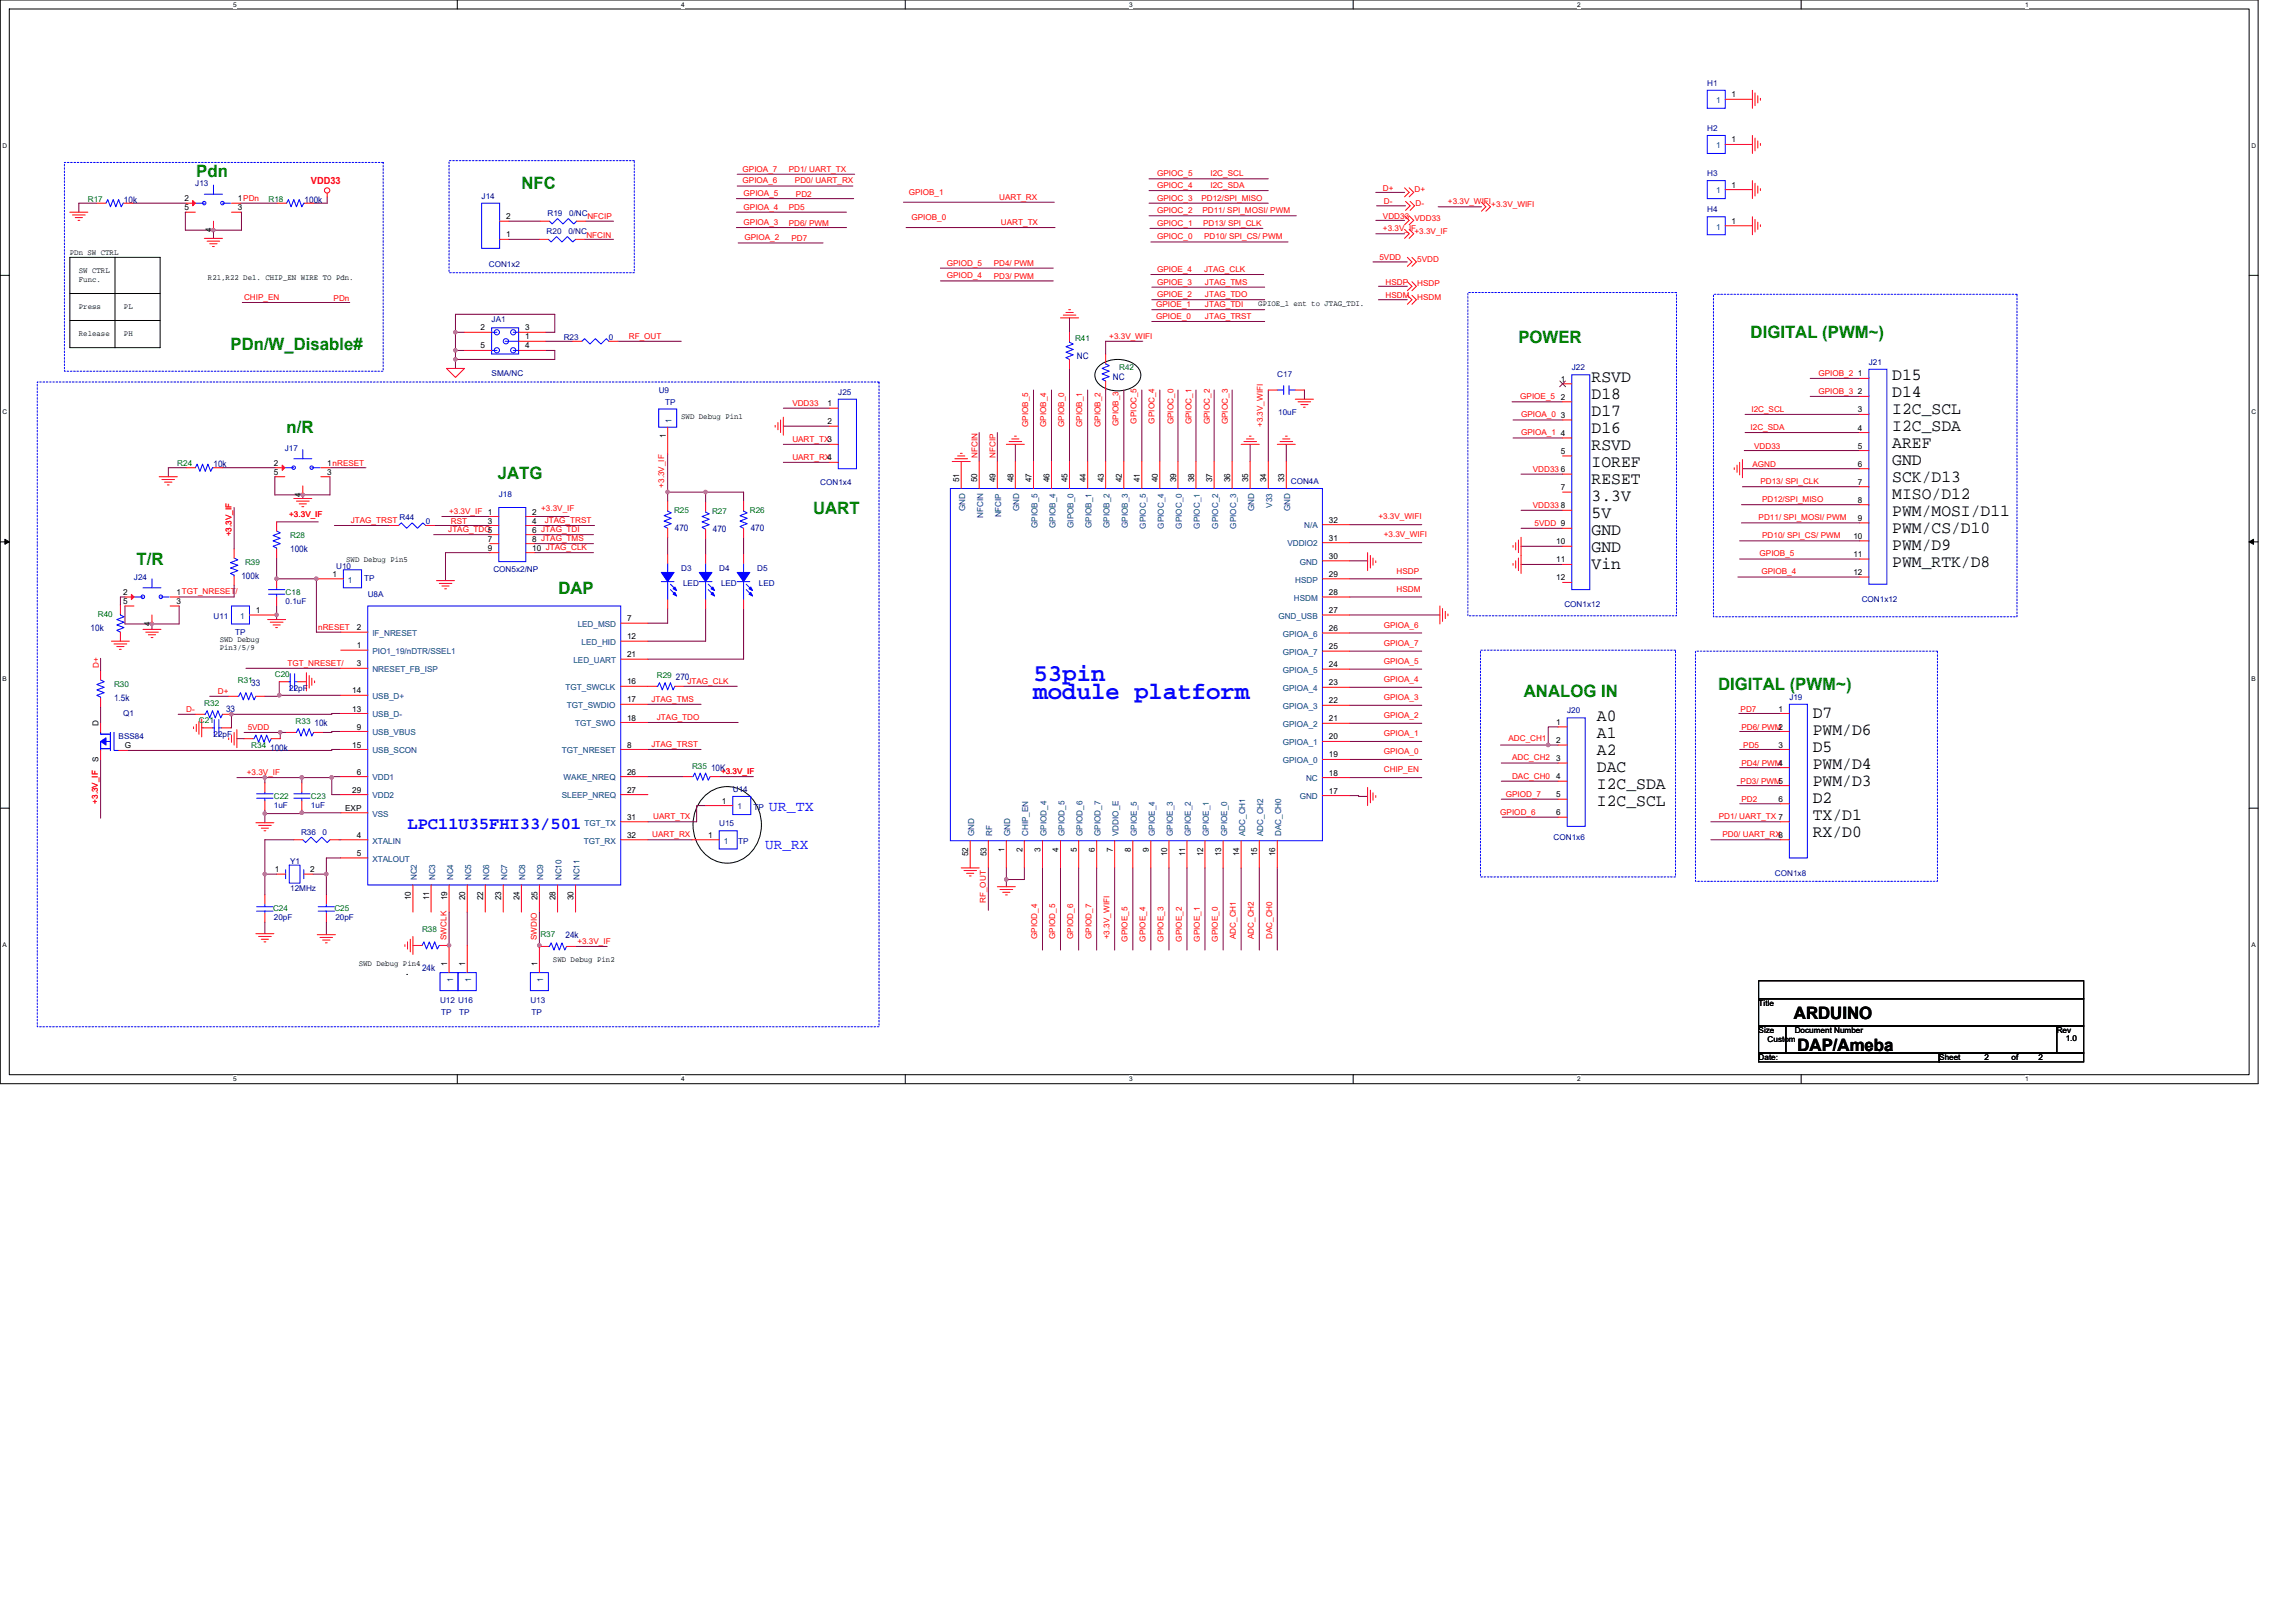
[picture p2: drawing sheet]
<svg xmlns="http://www.w3.org/2000/svg" width="297mm" height="210mm" viewBox="0 0 297 210" stroke-linecap="round" stroke-linejoin="round" font-family="sans-serif">
<defs><g id="words">
<g font-size="3.2" fill="#00f">
<text x="133.7" y="88.1">53pin</text>
<text x="133.7" y="90.4">module platform</text>
</g>
<g font-size="2.2" fill="#008000">
<text x="25.4" y="22.9">Pdn</text>
<text x="67.5" y="24.5">NFC</text>
<text x="29.8" y="45.3">PDn/W_Disable#</text>
<text x="196.4" y="44.3">POWER</text>
<text x="226.5" y="43.7">DIGITAL (PWM~)</text>
<text x="37.1" y="56">n/R</text>
<text x="64.4" y="62">JATG</text>
<text x="105.2" y="66.5">UART</text>
<text x="17.7" y="73.1">T/R</text>
<text x="72.2" y="76.8">DAP</text>
<text x="222.3" y="89.3">DIGITAL (PWM~)</text>
<text x="197.1" y="90.2">ANALOG IN</text>
</g>
<g font-size="2.2">
<text x="205.9" y="49.4">RSVD</text>
<text x="205.9" y="51.6">D18</text>
<text x="205.9" y="53.8">D17</text>
<text x="244.8" y="49.2">D15</text>
<text x="244.8" y="51.4">D14</text>
<text x="244.8" y="53.6">I2C_SCL</text>
<text x="205.9" y="56">D16</text>
<text x="205.9" y="58.2">RSVD</text>
<text x="244.8" y="55.8">I2C_SDA</text>
<text x="244.8" y="58">AREF</text>
<text x="205.9" y="60.4">IOREF</text>
<text x="205.9" y="62.6">RESET</text>
<text x="205.9" y="64.8">3.3V</text>
<text x="244.8" y="60.2">GND</text>
<text x="244.8" y="62.4">SCK/D13</text>
<text x="244.8" y="64.6">MISO/D12</text>
<text x="205.9" y="67">5V</text>
<text x="205.9" y="69.2">GND</text>
<text x="205.9" y="71.4">GND</text>
<text x="244.8" y="66.8">PWM/MOSI/D11</text>
<text x="244.8" y="69">PWM/CS/D10</text>
<text x="244.8" y="71.2">PWM/D9</text>
<text x="205.9" y="73.6">Vin</text>
<text x="244.8" y="73.4">PWM_RTK/D8</text>
<text x="206.6" y="93.3">A0</text>
<text x="206.6" y="95.5">A1</text>
<text x="234.5" y="92.9">D7</text>
<text x="234.5" y="95.1">PWM/D6</text>
<text x="206.6" y="97.7">A2</text>
<text x="206.6" y="99.9">DAC</text>
<text x="234.5" y="97.3">D5</text>
<text x="234.5" y="99.5">PWM/D4</text>
<text x="234.5" y="101.7">PWM/D3</text>
<text x="206.6" y="102.1">I2C_SDA</text>
<text x="206.6" y="104.3">I2C_SCL</text>
<text x="234.5" y="103.9">D2</text>
<text x="234.5" y="106.1">TX/D1</text>
<text x="234.5" y="108.3">RX/D0</text>
<text x="232.1" y="131.8">ARDUINO</text>
<text x="232.6" y="136">DAP/Ameba</text>
</g>
<text font-size="2.2" fill="#00f" x="52.7" y="107.2">LPC11U35FHI33/501</text>
<g font-size="1.9" fill="#00f">
<text x="99.5" y="104.9">UR_TX</text>
<text x="99" y="109.8">UR_RX</text>
</g>
<text font-size="1.3" fill="#f00" x="40.2" y="23.9">VDD33</text>
<g font-size="1.2" fill="#000080">
<text x="16" y="26.2">10k</text>
<text x="39.4" y="26.2">100k</text>
<text x="139.3" y="46.4">NC</text>
<text x="144" y="49.2">NC</text>
<text x="27.6" y="60.4">10k</text>
<text x="37.5" y="71.4">100k</text>
<text x="87.3" y="68.7">470</text>
<text x="92.2" y="68.8">470</text>
<text x="97.1" y="68.7">470</text>
<text x="31.2" y="74.9">100k</text>
<text x="11.7" y="81.6">10k</text>
<text x="32.5" y="88.8">33</text>
<text x="87.4" y="88">270</text>
<text x="14.7" y="90.7">1.5k</text>
<text x="29.2" y="92.1">33</text>
<text x="40.7" y="94">10k</text>
<text x="35" y="97.1">100k</text>
<text x="92" y="99.7">10K</text>
<text x="54.6" y="125.6">24k</text>
<text x="73.2" y="121.3">24k</text>
</g>
<g font-size="1.1" fill="#004080">
<text x="222" y="13.3">1</text>
<text x="222" y="19.2">1</text>
<text x="222" y="25">1</text>
<text x="222" y="29.7">1</text>
<text x="86.9" y="54.7" transform="rotate(-90 86.9 54.7)">1</text>
<text x="164.6" y="65.7" transform="rotate(-90 164.6 65.7)">V33</text>
<text x="124.9" y="66.1" transform="rotate(-90 124.9 66.1)">GND</text>
<text x="127.2" y="67" transform="rotate(-90 127.2 67)">NFCIN</text>
<text x="129.5" y="67" transform="rotate(-90 129.5 67)">NFCIP</text>
<text x="131.9" y="66.1" transform="rotate(-90 131.9 66.1)">GND</text>
<text x="134.2" y="68.3" transform="rotate(-90 134.2 68.3)">GPIOB_5</text>
<text x="136.5" y="68.3" transform="rotate(-90 136.5 68.3)">GPIOB_4</text>
<text x="138.9" y="68.3" transform="rotate(-90 138.9 68.3)">GIPOB_0</text>
<text x="141.2" y="68.3" transform="rotate(-90 141.2 68.3)">GPIOB_1</text>
<text x="143.5" y="68.3" transform="rotate(-90 143.5 68.3)">GPIOB_2</text>
<text x="145.9" y="68.3" transform="rotate(-90 145.9 68.3)">GPIOB_3</text>
<text x="148.2" y="68.4" transform="rotate(-90 148.2 68.4)">GPIOC_5</text>
<text x="150.6" y="68.4" transform="rotate(-90 150.6 68.4)">GPIOC_4</text>
<text x="152.9" y="68.4" transform="rotate(-90 152.9 68.4)">GPIOC_0</text>
<text x="155.2" y="68.4" transform="rotate(-90 155.2 68.4)">GPIOC_1</text>
<text x="157.6" y="68.4" transform="rotate(-90 157.6 68.4)">GPIOC_2</text>
<text x="159.9" y="68.4" transform="rotate(-90 159.9 68.4)">GPIOC_3</text>
<text x="162.2" y="66.1" transform="rotate(-90 162.2 66.1)">GND</text>
<text x="166.6" y="70.7">VDDIO2</text>
<text x="166.9" y="66.1" transform="rotate(-90 166.9 66.1)">GND</text>
<text x="168.7" y="68.4">N/A</text>
<text x="45" y="75.4">1</text>
<text x="167.4" y="77.7">HSDM</text>
<text x="167.6" y="75.4">HSDP</text>
<text x="168.1" y="73">GND</text>
<text x="31.1" y="80.1">1</text>
<text x="48.2" y="82.3">IF_NRESET</text>
<text x="74.7" y="81.1">LED_MSD</text>
<text x="75.2" y="83.4">LED_HID</text>
<text x="165.4" y="80.1">GND_USB</text>
<text x="166" y="82.4">GPIOA_6</text>
<text x="48.2" y="84.6">PIO1_19/nDTR/SSEL1</text>
<text x="48.2" y="87">NRESET_FB_ISP</text>
<text x="73.2" y="89.3">TGT_SWCLK</text>
<text x="74.2" y="85.8">LED_UART</text>
<text x="166" y="89.4">GPIOA_4</text>
<text x="166" y="87.1">GPIOA_5</text>
<text x="166" y="84.7">GPIOA_7</text>
<text x="48.2" y="95.1">USB_VBUS</text>
<text x="48.2" y="90.4">USB_D+</text>
<text x="48.2" y="92.8">USB_D-</text>
<text x="73.3" y="91.6">TGT_SWDIO</text>
<text x="74.4" y="94">TGT_SWO</text>
<text x="166" y="94.1">GPIOA_2</text>
<text x="166" y="91.7">GPIOA_3</text>
<text x="48.2" y="101">VDD1</text>
<text x="48.2" y="97.5">USB_SCON</text>
<text x="72.7" y="97.5">TGT_NRESET</text>
<text x="72.9" y="101">WAKE_NREQ</text>
<text x="166" y="98.7">GPIOA_0</text>
<text x="166" y="96.4">GPIOA_1</text>
<text x="169" y="101.1">NC</text>
<text x="48.2" y="103.3">VDD2</text>
<text x="48.2" y="105.6">VSS</text>
<text x="72.7" y="103.3">SLEEP_NREQ</text>
<text x="75.6" y="106.8">TGT_TX</text>
<text x="95.4" y="104.7">1</text>
<text x="168.1" y="103.4">GND</text>
<text x="48.2" y="109.1">XTALIN</text>
<text x="48.2" y="111.5">XTALOUT</text>
<text x="53.9" y="113.9" transform="rotate(-90 53.9 113.9)">NC2</text>
<text x="56.3" y="113.9" transform="rotate(-90 56.3 113.9)">NC3</text>
<text x="58.6" y="113.9" transform="rotate(-90 58.6 113.9)">NC4</text>
<text x="61" y="113.9" transform="rotate(-90 61 113.9)">NC5</text>
<text x="63.3" y="113.9" transform="rotate(-90 63.3 113.9)">NC6</text>
<text x="65.6" y="113.9" transform="rotate(-90 65.6 113.9)">NC7</text>
<text x="68" y="113.9" transform="rotate(-90 68 113.9)">NC8</text>
<text x="70.3" y="113.9" transform="rotate(-90 70.3 113.9)">NC9</text>
<text x="72.6" y="113.9" transform="rotate(-90 72.6 113.9)">NC10</text>
<text x="75" y="113.9" transform="rotate(-90 75 113.9)">NC11</text>
<text x="75.5" y="109.1">TGT_RX</text>
<text x="93.6" y="109.1">1</text>
<text x="126" y="108.2" transform="rotate(-90 126 108.2)">GND</text>
<text x="128.4" y="108.2" transform="rotate(-90 128.4 108.2)">RF</text>
<text x="130.7" y="108.2" transform="rotate(-90 130.7 108.2)">GND</text>
<text x="133" y="108.2" transform="rotate(-90 133 108.2)">CHIP_EN</text>
<text x="135.4" y="108.2" transform="rotate(-90 135.4 108.2)">GPIOD_4</text>
<text x="137.7" y="108.2" transform="rotate(-90 137.7 108.2)">GPIOD_5</text>
<text x="140.1" y="108.2" transform="rotate(-90 140.1 108.2)">GPIOD_6</text>
<text x="142.4" y="108.2" transform="rotate(-90 142.4 108.2)">GPIOD_7</text>
<text x="144.7" y="108.2" transform="rotate(-90 144.7 108.2)">VDDIO_E</text>
<text x="147.1" y="108.2" transform="rotate(-90 147.1 108.2)">GPIOE_5</text>
<text x="149.4" y="108.2" transform="rotate(-90 149.4 108.2)">GPIOE_4</text>
<text x="151.7" y="108.2" transform="rotate(-90 151.7 108.2)">GPIOE_3</text>
<text x="154.1" y="108.2" transform="rotate(-90 154.1 108.2)">GPIOE_2</text>
<text x="156.4" y="108.2" transform="rotate(-90 156.4 108.2)">GPIOE_1</text>
<text x="158.7" y="108.2" transform="rotate(-90 158.7 108.2)">GPIOE_0</text>
<text x="161.1" y="108.2" transform="rotate(-90 161.1 108.2)">ADC_CH1</text>
<text x="163.4" y="108.2" transform="rotate(-90 163.4 108.2)">ADC_CH2</text>
<text x="165.8" y="108.2" transform="rotate(-90 165.8 108.2)">DAC_CH0</text>
<text x="58.6" y="127" transform="rotate(-90 58.6 127)">1</text>
<text x="61" y="127" transform="rotate(-90 61 127)">1</text>
<text x="70.3" y="127" transform="rotate(-90 70.3 127)">1</text>
</g>
<g font-size="1.1">
<text x="224" y="12.6">1</text>
<text x="224" y="18.4">1</text>
<text x="23.9" y="26">2</text>
<text x="23.9" y="27.2">5</text>
<text x="30.8" y="26">1PDn</text>
<text x="30.8" y="27.2">3</text>
<text x="65.5" y="28.4">2</text>
<text x="224" y="24.3">1</text>
<text x="224" y="29">1</text>
<text x="27.4" y="30" transform="rotate(-90 27.4 30)">4</text>
<text x="65.5" y="30.7">1</text>
<text x="62.2" y="42.7">2</text>
<text x="62.2" y="45.1">5</text>
<text x="67.9" y="43.9">1</text>
<text x="67.9" y="42.7">3</text>
<text x="67.9" y="45.1">4</text>
<text x="107" y="52.6">1</text>
<text x="201.9" y="51.7">2</text>
<text x="201.9" y="49.4">1</text>
<text x="240.4" y="51">2</text>
<text x="240.4" y="48.7">1</text>
<text x="240.4" y="53.4">3</text>
<text x="86.1" y="56.7" transform="rotate(-90 86.1 56.7)">1</text>
<text x="107" y="54.9">2</text>
<text x="201.9" y="56.4">4</text>
<text x="201.9" y="54.1">3</text>
<text x="201.9" y="58.7">5</text>
<text x="240.4" y="55.7">4</text>
<text x="240.4" y="58">5</text>
<text x="35.4" y="60.3">2</text>
<text x="35.4" y="61.4">5</text>
<text x="38.9" y="64.3" transform="rotate(-90 38.9 64.3)">4</text>
<text x="42.3" y="60.3">1nRESET</text>
<text x="42.3" y="61.4">3</text>
<text x="124.1" y="62.4" transform="rotate(-90 124.1 62.4)">51</text>
<text x="126.4" y="62.4" transform="rotate(-90 126.4 62.4)">50</text>
<text x="128.8" y="62.4" transform="rotate(-90 128.8 62.4)">49</text>
<text x="131.1" y="62.4" transform="rotate(-90 131.1 62.4)">48</text>
<text x="133.5" y="62.4" transform="rotate(-90 133.5 62.4)">47</text>
<text x="135.8" y="62.4" transform="rotate(-90 135.8 62.4)">46</text>
<text x="138.1" y="62.4" transform="rotate(-90 138.1 62.4)">45</text>
<text x="140.5" y="62.4" transform="rotate(-90 140.5 62.4)">44</text>
<text x="142.8" y="62.4" transform="rotate(-90 142.8 62.4)">43</text>
<text x="145.1" y="62.4" transform="rotate(-90 145.1 62.4)">42</text>
<text x="147.5" y="62.4" transform="rotate(-90 147.5 62.4)">41</text>
<text x="149.8" y="62.4" transform="rotate(-90 149.8 62.4)">40</text>
<text x="152.1" y="62.4" transform="rotate(-90 152.1 62.4)">39</text>
<text x="154.5" y="62.4" transform="rotate(-90 154.5 62.4)">38</text>
<text x="156.8" y="62.4" transform="rotate(-90 156.8 62.4)">37</text>
<text x="159.1" y="62.4" transform="rotate(-90 159.1 62.4)">36</text>
<text x="161.5" y="62.4" transform="rotate(-90 161.5 62.4)">35</text>
<text x="163.8" y="62.4" transform="rotate(-90 163.8 62.4)">34</text>
<text x="166.2" y="62.4" transform="rotate(-90 166.2 62.4)">33</text>
<text x="201.9" y="61.1">6</text>
<text x="201.9" y="63.4">7</text>
<text x="201.9" y="65.8">8</text>
<text x="240.4" y="60.4">6</text>
<text x="240.4" y="62.7">7</text>
<text x="240.4" y="65">8</text>
<text x="63.1" y="67.7">3</text>
<text x="63.1" y="70.1">7</text>
<text x="63.1" y="71.2">9</text>
<text x="68.9" y="66.6">2</text>
<text x="68.9" y="67.7">4</text>
<text x="68.9" y="68.9">6 JTAG_TDI</text>
<text x="68.9" y="70.1">8 JTAG_TMS</text>
<text x="68.9" y="71.2">10 JTAG_CLK</text>
<text x="171.9" y="70">31</text>
<text x="171.9" y="67.6">32</text>
<text x="201.3" y="70.4">10</text>
<text x="239.8" y="69.7">10</text>
<text x="240.4" y="67.4">9</text>
<text x="15.9" y="77">2</text>
<text x="22.8" y="77">1TGT_NRESET/</text>
<text x="43" y="74.6">1</text>
<text x="171.9" y="72.3">30</text>
<text x="171.9" y="77">28</text>
<text x="171.9" y="74.6">29</text>
<text x="201.3" y="72.8">11</text>
<text x="201.3" y="75.1">12</text>
<text x="239.8" y="72.1">11</text>
<text x="239.8" y="74.4">12</text>
<text x="15.9" y="78.1">5</text>
<text x="19.4" y="81" transform="rotate(-90 19.4 81)">4</text>
<text x="22.8" y="78.1">3</text>
<text x="33.1" y="79.3">1</text>
<text x="46.2" y="83.9">1</text>
<text x="46.2" y="81.5">2</text>
<text x="81.1" y="80.4">7</text>
<text x="81.1" y="82.7">12</text>
<text x="171.9" y="84">25</text>
<text x="171.9" y="81.6">26</text>
<text x="171.9" y="79.3">27</text>
<text x="45.6" y="89.7">14</text>
<text x="46.2" y="86.2">3</text>
<text x="81.1" y="88.5">16</text>
<text x="81.1" y="85">21</text>
<text x="171.9" y="88.7">23</text>
<text x="171.9" y="86.3">24</text>
<text x="12.8" y="93.9" transform="rotate(-90 12.8 93.9)">D</text>
<text x="45.6" y="92.1">13</text>
<text x="46.2" y="94.4">9</text>
<text x="81.1" y="90.9">17</text>
<text x="81.1" y="93.2">18</text>
<text x="171.9" y="93.3">21</text>
<text x="171.9" y="95.7">20</text>
<text x="171.9" y="91">22</text>
<text x="201.3" y="93.8">1</text>
<text x="230.1" y="92.1">1</text>
<text x="12.8" y="98.6" transform="rotate(-90 12.8 98.6)">S</text>
<text x="16.2" y="96.8">G</text>
<text x="45.6" y="96.7">15</text>
<text x="46.2" y="100.2">6</text>
<text x="81.1" y="96.7">8</text>
<text x="81.1" y="100.2">26</text>
<text x="171.9" y="98">19</text>
<text x="171.9" y="100.4">18</text>
<text x="201.3" y="96.1">2</text>
<text x="201.3" y="100.8">4</text>
<text x="201.3" y="98.5">3</text>
<text x="230.1" y="96.7">3</text>
<text x="44.7" y="104.9">EXP</text>
<text x="45.6" y="102.6">29</text>
<text x="81.1" y="102.6">27</text>
<text x="81.1" y="106.1">31</text>
<text x="93.4" y="104">1</text>
<text x="171.9" y="102.7">17</text>
<text x="201.3" y="103.1">5</text>
<text x="201.3" y="105.5">6</text>
<text x="230.1" y="103.7">6</text>
<text x="35.5" y="112.8">1</text>
<text x="40.1" y="112.8">2</text>
<text x="46.2" y="108.4">4</text>
<text x="46.2" y="110.7">5</text>
<text x="81.1" y="108.4">32</text>
<text x="91.6" y="108.4">1</text>
<text x="125.3" y="110.8" transform="rotate(-90 125.3 110.8)">52</text>
<text x="127.6" y="110.8" transform="rotate(-90 127.6 110.8)">53</text>
<text x="129.9" y="110.2" transform="rotate(-90 129.9 110.2)">1</text>
<text x="132.3" y="110.2" transform="rotate(-90 132.3 110.2)">2</text>
<text x="134.6" y="110.2" transform="rotate(-90 134.6 110.2)">3</text>
<text x="136.9" y="110.2" transform="rotate(-90 136.9 110.2)">4</text>
<text x="139.3" y="110.2" transform="rotate(-90 139.3 110.2)">5</text>
<text x="141.6" y="110.2" transform="rotate(-90 141.6 110.2)">6</text>
<text x="144" y="110.2" transform="rotate(-90 144 110.2)">7</text>
<text x="146.3" y="110.2" transform="rotate(-90 146.3 110.2)">8</text>
<text x="148.6" y="110.2" transform="rotate(-90 148.6 110.2)">9</text>
<text x="151" y="110.8" transform="rotate(-90 151 110.8)">10</text>
<text x="153.3" y="110.8" transform="rotate(-90 153.3 110.8)">11</text>
<text x="155.6" y="110.8" transform="rotate(-90 155.6 110.8)">12</text>
<text x="158" y="110.8" transform="rotate(-90 158 110.8)">13</text>
<text x="160.3" y="110.8" transform="rotate(-90 160.3 110.8)">14</text>
<text x="162.7" y="110.8" transform="rotate(-90 162.7 110.8)">15</text>
<text x="165" y="110.8" transform="rotate(-90 165 110.8)">16</text>
<text x="53.2" y="116.5" transform="rotate(-90 53.2 116.5)">10</text>
<text x="55.5" y="116.5" transform="rotate(-90 55.5 116.5)">11</text>
<text x="57.8" y="116.5" transform="rotate(-90 57.8 116.5)">19</text>
<text x="60.2" y="116.5" transform="rotate(-90 60.2 116.5)">20</text>
<text x="62.5" y="116.5" transform="rotate(-90 62.5 116.5)">22</text>
<text x="64.9" y="116.5" transform="rotate(-90 64.9 116.5)">23</text>
<text x="67.2" y="116.5" transform="rotate(-90 67.2 116.5)">24</text>
<text x="69.5" y="116.5" transform="rotate(-90 69.5 116.5)">25</text>
<text x="71.9" y="116.5" transform="rotate(-90 71.9 116.5)">28</text>
<text x="74.2" y="116.5" transform="rotate(-90 74.2 116.5)">30</text>
<text x="57.8" y="125" transform="rotate(-90 57.8 125)">1</text>
<text x="60.2" y="125" transform="rotate(-90 60.2 125)">1</text>
<text x="69.5" y="125" transform="rotate(-90 69.5 125)">1</text>
</g>
<g font-size="1" fill="#000080">
<text x="220.9" y="11.1">H1</text>
<text x="220.9" y="17">H2</text>
<text x="220.9" y="22.8">H3</text>
<text x="25.3" y="24.1">J13</text>
<text x="62.3" y="25.7">J14</text>
<text x="70.8" y="27.9">R19</text>
<text x="73.6" y="27.9">0/NC</text>
<text x="220.9" y="27.5">H4</text>
<text x="63.2" y="34.6">CON1x2</text>
<text x="70.7" y="30.3">R20</text>
<text x="73.5" y="30.3">0/NC</text>
<text x="63.6" y="41.6">JA1</text>
<text x="72.9" y="43.9">R23</text>
<text x="78.8" y="43.9">0</text>
<text x="203.3" y="47.9">J22</text>
<text x="241.8" y="47.2">J21</text>
<text x="63.6" y="48.6">SMA/NC</text>
<text x="85.2" y="50.8">U9</text>
<text x="86" y="52.4">TP</text>
<text x="108.5" y="51.1">J25</text>
<text x="165.2" y="48.7">C17</text>
<text x="165.4" y="53.6">10uF</text>
<text x="36.8" y="58.3">J17</text>
<text x="64.5" y="64.3">J18</text>
<text x="106.1" y="62.8">CON1x4</text>
<text x="167" y="62.6">CON4A</text>
<text x="51.7" y="67.3">R44</text>
<text x="55.1" y="67.8">0</text>
<text x="17.3" y="75">J24</text>
<text x="43.5" y="73.6">U10</text>
<text x="47.1" y="75.1">TP</text>
<text x="47.6" y="77.2">U8A</text>
<text x="63.8" y="74">CON5x2/NP</text>
<text x="88.1" y="73.9">D3</text>
<text x="88.4" y="75.8">LED</text>
<text x="93" y="73.9">D4</text>
<text x="93.3" y="75.8">LED</text>
<text x="98" y="73.9">D5</text>
<text x="98.2" y="75.8">LED</text>
<text x="240.9" y="77.8">CON1x12</text>
<text x="27.6" y="80.1">U11</text>
<text x="30.4" y="82.1">TP</text>
<text x="37" y="78.2">0.1uF</text>
<text x="202.4" y="78.5">CON1x12</text>
<text x="37.4" y="89.4">22pF</text>
<text x="15.3" y="95.6">BSS84</text>
<text x="15.9" y="92.7">Q1</text>
<text x="27.6" y="95.4">22pF</text>
<text x="202.8" y="92.3">J20</text>
<text x="231.5" y="90.6">J19</text>
<text x="35.4" y="104.6">1uF</text>
<text x="38.9" y="108">R36</text>
<text x="40.2" y="104.6">1uF</text>
<text x="41.7" y="108">0</text>
<text x="93" y="106.9">U15</text>
<text x="94.8" y="102.5">U14</text>
<text x="97.5" y="104.8">TP</text>
<text x="37.5" y="111.8">Y1</text>
<text x="95.5" y="109.1">TP</text>
<text x="201" y="108.7">CON1x6</text>
<text x="229.6" y="113.3">CON1x8</text>
<text x="35.4" y="119.1">20pF</text>
<text x="37.5" y="115.3">12MHz</text>
<text x="43.4" y="119.1">20pF</text>
<text x="56.9" y="129.7">U12 U16</text>
<text x="57.1" y="131.3">TP</text>
<text x="59.4" y="131.3">TP</text>
<text x="68.6" y="129.7">U13</text>
<text x="68.7" y="131.3">TP</text>
</g>
<g font-size="1" fill="#f00">
<text x="96.1" y="23.7">GPIOA_6</text>
<text x="96.1" y="22.2">GPIOA_7</text>
<text x="102" y="22.2">PD1/ UART_TX</text>
<text x="102.8" y="23.7">PD0/ UART_RX</text>
<text x="149.7" y="22.8">GPIOC_5</text>
<text x="156.6" y="22.8">I2C_SCL</text>
<text x="76" y="28.4">NFCIP</text>
<text x="96.2" y="29.1">GPIOA_3</text>
<text x="96.2" y="27.1">GPIOA_4</text>
<text x="96.2" y="25.4">GPIOA_5</text>
<text x="102" y="29.2">PD6/ PWM</text>
<text x="102" y="27.2">PD5</text>
<text x="103" y="25.5">PD2</text>
<text x="117.6" y="25.3">GPIOB_1</text>
<text x="117.9" y="28.5">GPIOB_0</text>
<text x="129.3" y="25.8">UART_RX</text>
<text x="129.5" y="29.1">UART_TX</text>
<text x="149.7" y="24.3">GPIOC_4</text>
<text x="149.7" y="26">GPIOC_3</text>
<text x="149.7" y="27.6">GPIOC_2</text>
<text x="149.7" y="29.2">GPIOC_1</text>
<text x="155.4" y="26">PD12/SPI_MISO</text>
<text x="155.6" y="27.6">PD11/ SPI_MOSI/ PWM</text>
<text x="155.7" y="29.2">PD13/ SPI_CLK</text>
<text x="156.6" y="24.3">I2C_SDA</text>
<text x="178.9" y="29.9">+3.3V_IF</text>
<text x="178.9" y="28.3">VDD33 VDD33</text>
<text x="178.9" y="24.7">D+</text>
<text x="179" y="26.4">D-</text>
<text x="183" y="24.9">D+</text>
<text x="183.1" y="26.6">D-</text>
<text x="187.3" y="26.4">+3.3V_WIFI</text>
<text x="192.9" y="26.8">+3.3V_WIFI</text>
<text x="75.9" y="30.7">NFCIN</text>
<text x="96.3" y="31.1">GPIOA_2</text>
<text x="102.4" y="31.2">PD7</text>
<text x="122.5" y="34.4">GPIOD_5</text>
<text x="128.6" y="34.5">PD4/ PWM</text>
<text x="149.7" y="35.2">GPIOE_4</text>
<text x="149.7" y="31">GPIOC_0</text>
<text x="155.8" y="35.2">JTAG_CLK</text>
<text x="155.8" y="31">PD10/ SPI_CS/ PWM</text>
<text x="178.5" y="33.7">5VDD</text>
<text x="183" y="30.3">+3.3V_IF</text>
<text x="183.4" y="33.9">5VDD</text>
<text x="31.6" y="38.8">CHIP_EN</text>
<text x="43.2" y="38.9">PDn</text>
<text x="122.5" y="36">GPIOD_4</text>
<text x="128.6" y="36.1">PD3/ PWM</text>
<text x="149.6" y="41.3">GPIOE_0</text>
<text x="149.6" y="39.7">GPIOE_1</text>
<text x="149.7" y="38.4">GPIOE_2</text>
<text x="149.7" y="36.8">GPIOE_3</text>
<text x="155.9" y="38.4">JTAG_TDO</text>
<text x="155.9" y="41.3">JTAG_TRST</text>
<text x="155.9" y="36.8">JTAG_TMS</text>
<text x="155.9" y="39.7">JTAG_TDI</text>
<text x="179.3" y="38.5">HSDM</text>
<text x="179.3" y="36.8">HSDP</text>
<text x="183.4" y="37">HSDP</text>
<text x="183.4" y="38.8">HSDM</text>
<text x="81.4" y="43.8">RF_OUT</text>
<text x="143.5" y="43.8">+3.3V_WIFI</text>
<text x="102.5" y="52.6">VDD33</text>
<text x="196.7" y="51.6">GPIOE_5</text>
<text x="196.8" y="54">GPIOA_0</text>
<text x="226.6" y="53.3">I2C_SCL</text>
<text x="235.2" y="50.9">GPIOB_3</text>
<text x="235.2" y="48.6">GPIOB_2</text>
<text x="102.5" y="57.1">UART_TX3</text>
<text x="102.5" y="59.5">UART_RX4</text>
<text x="126.4" y="59.2" transform="rotate(-90 126.4 59.2)">NFCIN</text>
<text x="128.8" y="59.2" transform="rotate(-90 128.8 59.2)">NFCIP</text>
<text x="133" y="55.3" transform="rotate(-90 133 55.3)">GPIOB_5</text>
<text x="135.4" y="55.3" transform="rotate(-90 135.4 55.3)">GPIOB_4</text>
<text x="137.7" y="55.3" transform="rotate(-90 137.7 55.3)">GPIOB_0</text>
<text x="140" y="55.3" transform="rotate(-90 140 55.3)">GPIOB_1</text>
<text x="142.4" y="55.3" transform="rotate(-90 142.4 55.3)">GPIOB_2</text>
<text x="144.7" y="55.1" transform="rotate(-90 144.7 55.1)">GPIOB_3</text>
<text x="147" y="54.8" transform="rotate(-90 147 54.8)">GPIOC_5</text>
<text x="149.4" y="54.8" transform="rotate(-90 149.4 54.8)">GPIOC_4</text>
<text x="151.8" y="54.9" transform="rotate(-90 151.8 54.9)">GPIOC_0</text>
<text x="154.2" y="54.9" transform="rotate(-90 154.2 54.9)">GPIOC_1</text>
<text x="156.5" y="54.9" transform="rotate(-90 156.5 54.9)">GPIOC_2</text>
<text x="158.8" y="54.9" transform="rotate(-90 158.8 54.9)">GPIOC_3</text>
<text x="163.4" y="55.3" transform="rotate(-90 163.4 55.3)">+3.3V_WIFI</text>
<text x="196.8" y="56.3">GPIOA_1</text>
<text x="226.5" y="55.6">I2C_SDA</text>
<text x="226.9" y="58.1">VDD33</text>
<text x="85.9" y="63.1" transform="rotate(-90 85.9 63.1)">+3.3V_IF</text>
<text x="198.3" y="65.8">VDD33</text>
<text x="198.3" y="61.1">VDD33</text>
<text x="226.7" y="60.4">AGND</text>
<text x="227.7" y="62.6">PD13/ SPI_CLK</text>
<text x="228" y="65">PD12/SPI_MISO</text>
<text x="29.9" y="69.4" transform="rotate(-90 29.9 69.4)">+3.3V_IF</text>
<text x="37.4" y="67">+3.3V_IF</text>
<text x="45.4" y="67.6">JTAG_TRST</text>
<text x="58" y="68.8">JTAG_TDO5</text>
<text x="58.1" y="66.5">+3.3V_IF 1</text>
<text x="58.3" y="67.8">RST</text>
<text x="70" y="66.1">+3.3V_IF</text>
<text x="70.5" y="67.6">JTAG_TRST</text>
<text x="178.3" y="67.2">+3.3V_WIFI</text>
<text x="179" y="69.5">+3.3V_WIFI</text>
<text x="198.5" y="68.1">5VDD 9</text>
<text x="227.5" y="67.3">PD11/ SPI_MOSI/ PWM</text>
<text x="227.6" y="72">GPIOB_5</text>
<text x="228" y="69.6">PD10/ SPI_CS/ PWM</text>
<text x="180.7" y="76.6">HSDM</text>
<text x="180.7" y="74.3">HSDP</text>
<text x="227.9" y="74.3">GPIOB_4</text>
<text x="41.2" y="81.6">nRESET</text>
<text x="179" y="81.2">GPIOA_6</text>
<text x="179" y="83.5">GPIOA_7</text>
<text x="12.8" y="86.5" transform="rotate(-90 12.8 86.5)">D+</text>
<text x="28.2" y="89.9">D+</text>
<text x="37.2" y="86.1">TGT_NRESET/</text>
<text x="88.9" y="88.5">JTAG_CLK</text>
<text x="179" y="88.2">GPIOA_4</text>
<text x="179" y="85.9">GPIOA_5</text>
<text x="24.1" y="92.2">D-</text>
<text x="32" y="94.4">5VDD</text>
<text x="84.3" y="90.8">JTAG_TMS</text>
<text x="85" y="93.1">JTAG_TDO</text>
<text x="179" y="90.6">GPIOA_3</text>
<text x="179" y="92.9">GPIOA_2</text>
<text x="179" y="95.2">GPIOA_1</text>
<text x="195.2" y="95.9">ADC_CH1</text>
<text x="225.2" y="92.1">PD7</text>
<text x="225.3" y="94.4">PD6/ PWM2</text>
<text x="31.9" y="100.3">+3.3V_IF</text>
<text x="84.3" y="96.6">JTAG_TRST</text>
<text x="93.3" y="100.1">+3.3V_IF</text>
<text x="179" y="97.6">GPIOA_0</text>
<text x="179" y="99.9">CHIP_EN</text>
<text x="195.6" y="98.4">ADC_CH2</text>
<text x="195.6" y="100.7">DAC_CH0</text>
<text x="225.2" y="101.4">PD3/ PWM5</text>
<text x="225.3" y="99.1">PD4/ PWM4</text>
<text x="225.5" y="96.7">PD5</text>
<text x="12.7" y="104" transform="rotate(-90 12.7 104)">+3.3V_IF</text>
<text x="84.5" y="106">UART_TX</text>
<text x="194.1" y="105.4">GPIOD_6</text>
<text x="194.8" y="103.1">GPIOD_7</text>
<text x="222.4" y="106">PD1/ UART_TX 7</text>
<text x="225.3" y="103.8">PD2</text>
<text x="84.4" y="108.3">UART_RX</text>
<text x="222.8" y="108.3">PD0/ UART_RX8</text>
<text x="127.5" y="116.8" transform="rotate(-90 127.5 116.8)">RF_OUT</text>
<text x="57.8" y="121.6" transform="rotate(-90 57.8 121.6)">SWCLK</text>
<text x="69.4" y="121.6" transform="rotate(-90 69.4 121.6)">SWDIO</text>
<text x="74.7" y="122.1">+3.3V_IF</text>
<text x="134.2" y="121.5" transform="rotate(-90 134.2 121.5)">GPIOD_4</text>
<text x="136.5" y="121.5" transform="rotate(-90 136.5 121.5)">GPIOD_5</text>
<text x="138.8" y="121.5" transform="rotate(-90 138.8 121.5)">GPIOD_6</text>
<text x="141.2" y="121.5" transform="rotate(-90 141.2 121.5)">GPIOD_7</text>
<text x="143.5" y="121.5" transform="rotate(-90 143.5 121.5)">+3.3V_WIFI</text>
<text x="145.9" y="121.9" transform="rotate(-90 145.9 121.9)">GPIOE_5</text>
<text x="148.2" y="121.9" transform="rotate(-90 148.2 121.9)">GPIOE_4</text>
<text x="150.5" y="121.9" transform="rotate(-90 150.5 121.9)">GPIOE_3</text>
<text x="152.9" y="121.9" transform="rotate(-90 152.9 121.9)">GPIOE_2</text>
<text x="155.2" y="121.9" transform="rotate(-90 155.2 121.9)">GPIOE_1</text>
<text x="157.5" y="121.9" transform="rotate(-90 157.5 121.9)">GPIOE_0</text>
<text x="159.9" y="121.5" transform="rotate(-90 159.9 121.5)">ADC_CH1</text>
<text x="162.2" y="121.5" transform="rotate(-90 162.2 121.5)">ADC_CH2</text>
<text x="164.6" y="121.5" transform="rotate(-90 164.6 121.5)">DAC_CH0</text>
</g>
<g font-size="1" fill="#008000">
<text x="11.4" y="26.1">R17</text>
<text x="34.7" y="26.1">R18</text>
<text x="139.1" y="44.2">R41</text>
<text x="144.8" y="47.9">R42</text>
<text x="22.9" y="60.3">R24</text>
<text x="37.5" y="69.7">R28</text>
<text x="87.2" y="66.4">R25</text>
<text x="92.1" y="66.5">R27</text>
<text x="97" y="66.4">R26</text>
<text x="31.7" y="73.2">R39</text>
<text x="37" y="77">C18</text>
<text x="12.7" y="79.8">R40</text>
<text x="14.7" y="88.9">R30</text>
<text x="30.8" y="88.3">R31</text>
<text x="35.6" y="87.5">C20</text>
<text x="85" y="87.8">R29</text>
<text x="25.7" y="93.5">C21</text>
<text x="26.4" y="91.4">R32</text>
<text x="38.2" y="93.7">R33</text>
<text x="32.5" y="96.8">R34</text>
<text x="89.5" y="99.4">R35</text>
<text x="35.4" y="103.4">C22</text>
<text x="40.2" y="103.4">C23</text>
<text x="35.3" y="117.9">C24</text>
<text x="43.3" y="117.9">C25</text>
<text x="54.6" y="120.6">R38</text>
<text x="69.9" y="121.3">R37</text>
</g>
<g font-size="1">
<text x="9" y="32.9">PDn SW CTRL</text>
<text x="10.2" y="35.3">SW CTRL</text>
<text x="10.2" y="36.4">Func.</text>
<text x="10.2" y="39.9">Press</text>
<text x="16" y="39.9">PL</text>
<text x="26.9" y="36.2">R21,R22 Del. CHIP_EN WIRE TO Pdn.</text>
<text x="162.8" y="39.6">GPIOE_1 ent to JTAG_TDI.</text>
<text x="10.2" y="43.5">Release</text>
<text x="16" y="43.5">PH</text>
<text x="88.1" y="54.2">SWD Debug Pin1</text>
<text x="44.8" y="72.7">SWD Debug Pin5</text>
<text x="28.4" y="83.1">SWD Debug</text>
<text x="28.4" y="84.1">Pin3/5/9</text>
<text x="46.4" y="125">SWD Debug Pin4</text>
<text x="71.5" y="124.4">SWD Debug Pin2</text>
<text x="227.5" y="130.2">Title</text>
<text x="227.5" y="133.7">Size</text>
<text x="227.5" y="137.2">Date:</text>
<text x="228.7" y="134.9">Custom</text>
<text x="232.2" y="133.7">Document Number</text>
<text x="250.9" y="137.2">Sheet</text>
<text x="256.7" y="137.2">2</text>
<text x="260.2" y="137.2">of</text>
<text x="263.7" y="137.2">2</text>
<text x="266.1" y="133.7">Rev</text>
<text x="267.2" y="134.7">1.0</text>
</g>
<g font-size=".8">
<text x="30.2" y=".9">5</text>
<text x="88.1" y=".9">4</text>
<text x="146.1" y=".9">3</text>
<text x="204" y=".9">2</text>
<text x="262" y=".9">1</text>
<text x=".3" y="19.1">D</text>
<text x="291.3" y="19.1">D</text>
<text x=".3" y="53.6">C</text>
<text x="291.3" y="53.6">C</text>
<text x=".3" y="88.1">B</text>
<text x="291.3" y="88.1">B</text>
<text x=".3" y="122.5">A</text>
<text x="291.3" y="122.5">A</text>
<text x="30.2" y="139.9">5</text>
<text x="88.1" y="139.9">4</text>
<text x="146.1" y="139.9">3</text>
<text x="204" y="139.9">2</text>
<text x="262" y="139.9">1</text>
</g>
</g></defs>
<path d="M1.2 1.2h289.8v137.8h-289.8zM292.1 0v140.2h-292.1v-140.2h292.1" fill="none" stroke="#000" stroke-width=".13"/>
<g fill="#fff">
<path d="M30.2 .1h.4v1h-.4z"/>
<path d="M30.2 139.2h.4v.9h-.4z"/>
</g>
<path d="M59.2 0v1.2M59.2 139v1.2" fill="none" stroke="#000" stroke-width=".13"/>
<g fill="#fff">
<path d="M88.1 .1h.5v1h-.5z"/>
<path d="M88.1 139.2h.5v.9h-.5z"/>
</g>
<path d="M117.1 0v1.2M117.1 139v1.2" fill="none" stroke="#000" stroke-width=".13"/>
<g fill="#fff">
<path d="M146.1 .1h.5v1h-.5z"/>
<path d="M146.1 139.2h.5v.9h-.5z"/>
</g>
<path d="M175.1 0v1.2M175.1 139v1.2" fill="none" stroke="#000" stroke-width=".13"/>
<g fill="#fff">
<path d="M204 .1h.5v1h-.5z"/>
<path d="M204 139.2h.5v.9h-.5z"/>
</g>
<path d="M233 0v1.2M233 139v1.2" fill="none" stroke="#000" stroke-width=".13"/>
<g fill="#fff">
<path d="M262 .1h.5v1h-.5z"/>
<path d="M262 139.2h.5v.9h-.5z"/>
<path d="M.3 18.4h.6v.9h-.6z"/>
<path d="M291.3 18.4h.6v.9h-.6z"/>
<path d="M.3 52.9h.6v.9h-.6z"/>
<path d="M291.3 52.9h.6v.9h-.6z"/>
</g>
<path d="M0 35.6h1.2M291 35.6h1.1" fill="none" stroke="#000" stroke-width=".13"/>
<g fill="#fff">
<path d="M.3 87.3h.6v1h-.6z"/>
<path d="M291.3 87.3h.5v1h-.5z"/>
</g>
<path d="M0 70.1h1.2M291 70.1h1.1" fill="none" stroke="#000" stroke-width=".13"/>
<path d="M.6 69.8l.6 .3-.6 .3zM291 70.1l.5-.3v.6z" fill="#000" stroke="#000" stroke-width=".13"/>
<g fill="#fff">
<path d="M.3 121.8h.6v.9h-.6z"/>
<path d="M291.3 121.8h.5v.9h-.5z"/>
</g>
<g fill="none" stroke="#000" stroke-width=".13">
<path d="M9 33.3h11.7v11.7h-11.7zM9 38h11.7M14.9 33.3v11.7M9 41.5h11.7M142.3 47.3a3.8 3.8 0 0 1 5 .3 1.65 1.65 0 0 1-.8 2.5 3.8 3.8 0 0 1-4.6-.7 1.54 1.54 0 0 1 .4-2.1zM0 104.6h1.2M91.2 102.9a4.2 4.2 0 0 1 6.7 1.3 5.2 5.2 0 0 1-2.3 7.2 4.4 4.4 0 0 1-5.9-3.8 5.3 5.3 0 0 1 1.5-4.7zM291 104.6h1.1M52.6 126.1h.1M227.5 132.7h3.5v3.5h-3.5zM227.5 126.9h42.1v2.3h-42.1zM227.5 129.2h42.1v3.5h-42.1z"/>
<path d="M227.5 136.2h23.4v1.2h-23.4zM231 132.7h35.1v3.5h-35.1zM250.9 136.2h18.7v1.2h-18.7zM266.1 132.7h3.5v3.5h-3.5z"/>
</g>
<path d="M8.3 21h41.3v27h-41.3zM58.1 20.8h24v14.5h-24zM189.9 37.8h27v41.9h-27zM221.7 38.1h39.2v41.7h-39.2zM4.8 49.4h108.9v83.4h-108.9zM191.5 84.1h25.3v29.4h-25.3zM219.3 84.2h31.4v29.8h-31.4z" fill="none" stroke="#00f" stroke-width=".13" stroke-dasharray=".2 .2"/>
<g fill="none" stroke="#800040" stroke-width=".13">
<path d="M12.5 26.3h-2.3v1.2M17.2 26.3h6.9M24.1 27.5h-.1v2.3h3.6M27.6 29.8v1M31.1 27.5h.1v2.3h-3.6M31.1 26.3h4.8M31.3 39.1h14M42.3 25.5v.8h-1.7M65.8 31h4M65.8 28.6h4.1M75.6 31h3.8M75.8 28.6h3.6"/>
<path d="M95.3 29.4h14.2M95.3 25.7h15.1M95.3 27.5h14.2M95.4 24.1h14.9M95.4 22.5h15.2M95.5 31.4h11M116.9 26.2h19.5M117.2 29.4h19.3M121.7 36.3h14.6M121.7 34.7h14.6M148.7 24.7h15.4M148.7 23.1h15.4"/>
<path d="M148.7 27.9h19M148.7 26.3h15.4M148.8 29.5h14.6M148.9 35.5h14.6M148.9 31.3h17.7M149 38.8h14.6M149 37.1h14.6M177.6 33.9h4.5M178 30.2h3.7M178 28.5h3.7M178 24.9h3.7M178.1 26.6h3.7"/>
<path d="M178.3 38.8h3.8M178.3 37h3.8M186.1 26.8h5.6M58.9 45.3h1.2M58.9 43v-2.3h12.9v2.3h-1.2M58.9 46.5v1.2M58.9 43h1.2M58.9 43v2.3M58.9 45.3v1.2M70.6 44.2h3.5M70.6 45.3h1.2v1.2h-12.9M79.9 44.2h8.2"/>
<path d="M86.4 58.8v4.9M101.3 52.8h6M101.3 55.1h6M101.3 57.5h6M101.3 59.8h6M126.7 56v3.7M129 56v3.7M131.4 57.5v2.2M133.7 50.5v9.2M136 50.5v9.2M138.4 41.1v1.9M138.4 47.7v12"/>
<path d="M140.7 50.5v9.2M143 50.5v9.2M145.4 50.5v9.2M147.7 50.5v9.2M147.8 44.2h-4.8v1.6M149 41.6h14.6M149 40.1h14.6M150 50.5v9.2M152.4 50.5v9.2M154.7 50.5v9.2M157.1 50.5v9.2M159.4 50.5v9.2"/>
<path d="M161.7 57.5v2.2M164.1 50.5v9.2M166.4 57.5v2.2M168.8 50.5v1.1M195.6 52h6.6M195.7 56.7h6.5M195.7 54.3h6.5M225.7 58.3h14.9M225.8 56h14.8M225.8 53.6h14.8M234.2 51.3h6.4M234.2 49h6.4"/>
<path d="M16.2 77.2h-.6v1.1M16.2 78.4v2.3h3.5M23.2 78.4v2.3h-3.5M24.1 60.5h-2.3v1.2M28.8 60.5h6.9M30.3 75.7v1.5h-7.1M30.3 65.7v5.3M35.7 61.7h-.1v2.3h3.6M35.8 67.5h5.4M35.8 72.2v2.7h5.1v6.9h3.2M35.8 78.4v1.8M39.2 64v.5"/>
<path d="M42.7 60.5h4.6M42.7 61.7v2.3h-3.5M43.3 68h7.1M56.1 69.2h7.3M56.2 68h7.2M57.2 66.8h6.2M63.4 71.5h-5.8v3.6M69.2 71.5h7.6M69.2 70.3h7.6M69.2 69.2h7.6M69.2 66.8h4.4M69.2 68h7.7"/>
<path d="M86.4 63.7h4.9M86.4 78.7v1.9h-2.6M86.4 69.5v2.2M86.4 63.7v1.1M91.3 78.7v4.3h-7.5M91.3 69.6v2.1M91.3 63.7h4.9v1.1M91.3 63.7v1.3M96.2 69.5v2.2M96.2 78.7v6.6h-12.4M174.6 72.6h2.3v.1M174.6 77.2h9.3"/>
<path d="M174.6 70.2h9.3M174.6 67.9h9.3M174.6 74.9h9.3M174.6 79.6h11.7M196.8 70.7h5.4M196.8 68.3h5.4M196.8 66h5.4M196.8 73h5.4M196.8 61.3h5.4M224.8 74.7h15.8M225.1 72.3h15.5M225.1 70h15.5"/>
<path d="M225.3 65.3h15.3M225.3 67.6h15.3M225.4 63h15.2M225.4 60.6h15.2M13 91.5v2.1M13 98.3v7.6M13 85.2v1.6M19.7 80.7v.7M23 92.4h2.3M26.1 94.2h.2M27.1 90.1h2.5M29.9 92.3v.1"/>
<path d="M29.9 92.4v1.8h-.1M30.6 95.6h1M31.6 94.8h4.7M31.8 86.5h12.3M36.1 88.2v1.8M36.1 90v.1h-1.8M36.1 90h8M36.3 94.8h.8M36.3 94.8v.8M44.1 97h-1.2v.1h-26.4M44.1 92.3h-1.2v.1h-13M44.1 94.6l-2.4 .2"/>
<path d="M83.8 93.5h11.7M83.8 91.1h6.9M83.8 97h6.9M88.5 88.8h6.9M174.6 91.2h9.3M174.6 93.6h9.3M174.6 88.9h9.3M174.6 86.6h9.3M174.6 98.3h9.3M174.6 95.9h9.3M174.6 84.2h9.3M174.6 81.9h9.3"/>
<path d="M194.1 96.4h6.2M194.2 98.7h7.4M201.6 94h-1.3v2.4h1.3M225 92.3h5.3M225.1 99.3h5.2M225.1 94.6h5.2M225.1 97h5.2M30.6 100.6h3.7M34.3 100.6v.7M34.3 119.3v1.5M34.3 113.1h1.5M34.3 113.1v2.7"/>
<path d="M34.3 104.8v.5M34.3 105.3l-.1 .1M34.3 100.6h4.7M34.3 105.3v1.1M38 108.6h-3.7v4.5M39 100.6v.7M39 105.2v.1h-4.7M39 105.2h5.1M39 100.6h3.9M39 104.8v.4M40.5 113.1h1.7M42.2 119.3v1.6"/>
<path d="M42.2 113.1v2.7M42.2 113.1h.1M42.9 100.6v2.2h1.2M43.9 108.6h.2M44.1 100.5h-1.2v.1M44.1 111h-1.9v2.1M58.1 118v4.4M60.4 118v4.3M69.8 118v4.4M83.8 108.6h5.7M83.8 100.5h4.6M91.3 104.2h-1.2v2.1h-6.3"/>
<path d="M93 100.5h4.5M127.9 112.3v5.5M130.2 113.8v.9M130.2 112.3v1.5M132.5 112.3v1.5h-2.3M134.9 112.3v10.6M137.2 112.3v10.6M139.5 112.3v10.6M141.9 112.3v10.6M144.2 112.3v10.6M146.6 112.3v10.6M148.9 112.3v10.6"/>
<path d="M151.2 112.3v10.6M153.6 112.3v10.6M155.9 112.3v10.6M158.2 112.3v10.6M160.6 112.3v10.6M162.9 112.3v10.6M165.2 112.3v10.6M174.6 102.9l2.3 .1M174.6 100.6h9.3M194.2 103.4h7.4M194.2 101.1h7.4M194.3 105.7h7.3"/>
<path d="M221.3 106.3h9M221.3 108.6h9M224.7 101.6h5.6M225.1 104h5.2M74.5 122.4h4"/>
</g>
<g fill="#f0f" stroke="#f0f" stroke-width=".13">
<path d="M36.1 94.6h.3l.1 .1-.1 .2-.2 .1-.1-.1z" fill-rule="evenodd"/>
<path d="M42 112.9h.4v.2v.1l-.2 .1-.2-.1z" fill-rule="evenodd"/>
<path d="M36 89.8h.3l.1 .1-.1 .2-.2 .1-.1-.1z" fill-rule="evenodd"/>
<path d="M42.7 100.4h.4v.2v.1l-.2 .1-.2-.1z" fill-rule="evenodd"/>
<path d="M34.1 100.4h.3l.1 .2-.1 .1-.2 .1-.1-.1z" fill-rule="evenodd"/>
<path d="M38.9 105h.3l.1 .1-.1 .2-.2 .1-.1-.1z" fill-rule="evenodd"/>
<path d="M27.4 29.6h.4v.2v.1l-.2 .1-.2-.1z" fill-rule="evenodd"/>
<path d="M36.1 94.6h.3l.1 .1-.1 .2-.2 .1-.1-.1z" fill-rule="evenodd"/>
<path d="M42 112.9h.4v.2v.1l-.2 .1-.2-.1z" fill-rule="evenodd"/>
<path d="M36 89.8h.3l.1 .1-.1 .2-.2 .1-.1-.1z" fill-rule="evenodd"/>
<path d="M42.7 100.4h.4v.2v.1l-.2 .1-.2-.1z" fill-rule="evenodd"/>
<path d="M34.1 100.4h.3l.1 .2-.1 .1-.2 .1-.1-.1z" fill-rule="evenodd"/>
<path d="M38.9 105h.3l.1 .1-.1 .2-.2 .1-.1-.1z" fill-rule="evenodd"/>
<path d="M27.4 29.6h.4v.2v.1l-.2 .1-.2-.1z" fill-rule="evenodd"/>
<circle cx="58.1" cy="122.3" r=".22"/>
<circle cx="29.9" cy="92.4" r=".22"/>
<circle cx="34.3" cy="113.1" r=".22"/>
<circle cx="200.3" cy="96.4" r=".22"/>
<circle cx="58.9" cy="46.5" r=".22"/>
<circle cx="39" cy="100.6" r=".23"/>
<circle cx="86.4" cy="63.7" r=".22"/>
<circle cx="91.3" cy="63.7" r=".22"/>
<circle cx="35.8" cy="74.9" r=".22"/>
<circle cx="40.9" cy="74.9" r=".22"/>
<circle cx="69.8" cy="122.3" r=".22"/>
<circle cx="34.3" cy="105.3" r=".22"/>
<circle cx="35.8" cy="79.6" r=".22"/>
<circle cx="39.2" cy="64" r=".22"/>
<circle cx="58.9" cy="43" r=".22"/>
<circle cx="58.9" cy="45.3" r=".22"/>
<circle cx="19.6" cy="80.7" r=".22"/>
<circle cx="130.2" cy="113.8" r=".22"/>
</g>
<g fill="none" stroke="#f00" stroke-width=".13">
<path d="M223.2 18.7h3.5M223.2 12.8h3.5M226.7 11.7v2.3M226.7 17.5v2.4M227.1 12v1.7M227.1 17.9v1.6M227.4 12.4v.9M227.4 18.2v1M227.8 12.7v.3M227.8 18.6v.2M9 27.5h2.4M9.4 27.8h1.6"/>
<path d="M9.7 28.2h1M10.1 28.5h.2M12.5 26.3h1.2M16 26.3h1.2M24.1 26.3h1.2M24.1 27.5h1.2M26.4 30.8h2.4M26.8 31.2h1.6M27.1 31.5h1M27.5 31.9h.2M27.6 28.6v1.2M29.9 26.3h1.2"/>
<path d="M29.9 27.5h1.2M35.9 26.3h1.2M39.4 26.3h1.2M42.3 25v.5M64.6 28.6h1.2M64.6 31h1.2M69.8 31h1.1M69.9 28.6h1.2M74.5 31h1.1M74.6 28.6h1.2M181.7 24.3l.6 .6-.6 .6M181.7 29.7l.6 .5-.6 .6"/>
<path d="M181.7 27.9l.6 .6-.6 .6M181.8 26.1l.6 .5-.6 .6M182.1 33.3l.6 .6-.6 .6M182.1 36.4l.6 .6-.6 .6M182.1 38.2l.6 .6-.6 .6M182.3 24.3l.6 .6-.6 .6M182.3 29.7l.6 .5-.6 .6M182.3 27.9l.6 .6-.6 .6M182.4 26.1l.6 .5-.6 .6M182.7 33.3l.5 .6-.5 .6M182.7 36.4l.5 .6-.5 .6M182.7 38.2l.5 .6-.5 .6"/>
<path d="M191.7 26.2l.5 .6-.5 .5M192.2 26.2l.6 .6-.6 .5M223.2 24.5h3.5M223.2 29.2h3.5M226.7 23.4v2.3M226.7 28v2.4M227.1 23.7v1.7M227.1 28.4v1.6M227.4 24.1v.9M227.4 28.7v1M227.8 24.4v.3M227.8 29.1v.2"/>
<path d="M57.8 47.7h2.3l-1.2 1.1zM60.1 43h3.5M60.1 45.3h3.5M67.1 44.2h3.5M67.1 43h3.5M67.1 45.3h3.5M74.1 44.2h1.2M78.8 44.2h1.1M86.4 55.3v3.5M100.3 55v.3M100.6 54.7v.9M101 54.3v1.7"/>
<path d="M101.3 54v2.3M107.3 55.1h1.2M107.3 52.8h1.2M107.3 59.8h1.2M107.3 57.5h1.2M123.2 59.7h2.3M123.5 59.4h1.7M123.9 59h.9M124.2 58.7h.3M124.4 59.7v3.5M126.7 59.7v3.5M129 59.7v3.5"/>
<path d="M130.2 57.5h2.3M130.6 57.1h1.6M130.9 56.8h.9M131.3 56.4h.2M131.4 59.7v3.5M133.7 59.7v3.5M136 59.7v3.5M137.2 41.1h2.3M137.6 40.8h1.6M137.9 40.4h1M138.3 40.1h.2M138.4 59.7v3.5"/>
<path d="M138.4 46.5v1.2M138.4 43v1.2M140.7 59.7v3.5M143 59.7v3.5M143 49.3v1.2M143 45.8v1.2M145.4 59.7v3.5M147.7 59.7v3.5M150 59.7v3.5M152.4 59.7v3.5M154.7 59.7v3.5M157.1 59.7v3.5"/>
<path d="M159.4 59.7v3.5M160.6 57.5h2.3M160.9 57.1h1.7M161.3 56.8h.9M161.6 56.4h.3M161.7 59.7v3.5M164.1 59.7v3.5M164.1 50.5h1.1M165.2 57.5h2.4M165.6 57.1h1.6M165.9 56.8h1M166.3 56.4h.2"/>
<path d="M166.4 59.7v3.5M167.6 51.6h2.3M167.6 50.5h1.2M167.9 52h1.7M168.3 52.3h.9M168.6 52.7h.3M202.2 52h1.1M202.2 49.7h1.1M202.2 56.7h1.1M202.2 54.3h1.1M202.2 59h1.1M225.1 59.8v1.6"/>
<path d="M225.4 59.5v2.3M240.6 51.3h1.2M240.6 49h1.2M240.6 56h1.2M240.6 53.6h1.2M240.6 58.3h1.2M15.6 78.3v1.1M16.2 77.2h1.1M16.2 78.4h1.1M19.7 79.6v1.1M20.6 61.7h2.3M21 62h1.6"/>
<path d="M21.3 62.4h.9M21.7 62.7h.2M22 77.2h1.2M22 78.4h1.2M24.1 60.5h1.2M27.6 60.5h1.2M30.3 71v1.2M30.3 74.5v1.2M32.3 79.6h3.5M35.7 60.5h1.1M35.7 61.7h1.1M35.8 67.5v1.2"/>
<path d="M35.8 71v1.2M35.8 74.9v1.2M35.8 77.2v1.2M38 64.5h2.3M38.4 64.8h1.6M38.7 65.2h.9M39 65.6h.3M39.2 62.9v1.1M40.9 74.9h3.5M41.5 60.5h1.2M41.5 61.7h1.2M50.4 68h1.2"/>
<path d="M55.1 68h1.1M56.5 75.1h2.3M56.8 75.5h1.7M57.2 75.8h.9M57.5 76.2h.3M63.4 66.8h1.1M63.4 68h1.1M63.4 69.2h1.1M63.4 70.3h1.1M63.4 71.5h1.1M68 66.8h1.2M68 68h1.2"/>
<path d="M68 69.2h1.2M68 70.3h1.2M68 71.5h1.2M86.4 68.3v1.2M86.4 64.8v1.2M86.4 71.7v1.2M86.4 77.6v1.1M91.3 68.5v1.1M91.3 65v1.1M91.3 71.7v1.2M91.3 77.6v1.1M96.2 68.3v1.2"/>
<path d="M96.2 64.8v1.2M96.2 71.7v1.2M96.2 77.6v1.1M171.1 77.2h3.5M171.1 74.9h3.5M171.1 72.6h3.5M171.1 70.2h3.5M171.1 79.6h3.5M171.1 67.9h3.5M176.9 71.5v2.3M177.3 71.9v1.6M177.6 72.2v.9"/>
<path d="M178 72.6v.2M186.3 78.4v2.3M186.6 78.7v1.7M187 79.1v.9M187.3 79.4v.3M195.7 70.6v.2M195.7 72.9v.2M196.1 70.2v.9M196.1 72.6v.9M196.4 69.9v1.6M196.4 72.2v1.6M196.8 69.5v4.7"/>
<path d="M202.2 61.3h1.1M202.2 63.7h1.1M202.2 66h1.1M202.2 68.3h1.1M202.2 70.7h1.1M202.2 73h1.1M202.2 75.4h1.1M224.4 60.5v.2M224.7 60.2v.9M240.6 60.6h1.2M240.6 63h1.2M240.6 65.3h1.2"/>
<path d="M240.6 67.6h1.2M240.6 70h1.2M240.6 72.3h1.2M240.6 74.7h1.2M13 86.8v1.2M13 90.3v1.2M13 93.6v1.2M13 97.1v1.2M14.4 83h2.3M14.7 83.3h1.7M15.1 83.7h.9M15.3 97.1h1.2"/>
<path d="M15.4 84h.3M15.6 81.8v1.2M18.5 81.4h2.3M18.9 81.8h1.6M19.2 82.1h.9M19.6 82.5h.2M25 94v.3M25.3 92.4h1.1M25.4 93.7v.9M25.7 93.3v1.7M26.1 93v2.3M26.3 94.2h1.2"/>
<path d="M28.7 94.2h1.1M28.8 92.4h1.1M29.6 95.5v.2M29.6 90.1h1.2M29.9 95.1v.9M30.3 94.8v1.6M30.6 94.4v2.3M31.6 95.6h1.1M33.1 90.1h1.2M34.6 80.2h2.4M35 80.5h1.6M35.1 95.6h1.2"/>
<path d="M35.3 80.9h1M35.7 81.2h.2M36.1 88.2h1.2M37.1 94.8h1.1M38.5 88.2h1.1M39.6 87v2.4M40 87.4v1.6M40.3 87.7v1M40.6 94.8h1.1M40.7 88.1v.2M44.1 84.1h3.5M44.1 81.8h3.5"/>
<path d="M44.1 86.5h3.5M44.1 94.6h3.5M44.1 97h3.5M44.1 90h3.5M44.1 92.3h3.5M80.3 97h3.5M80.3 80.6h3.5M80.3 83h3.5M80.3 91.1h3.5M80.3 93.5h3.5M80.3 88.8h4.7M80.3 85.3h3.5"/>
<path d="M87.3 88.8h1.2M171.1 98.3h3.5M171.1 93.6h3.5M171.1 95.9h3.5M171.1 91.2h3.5M171.1 88.9h3.5M171.1 86.6h3.5M171.1 84.2h3.5M171.1 81.9h3.5M201.6 96.4h1.2M201.6 94h1.2M201.6 98.7h1.2"/>
<path d="M230.3 94.6h1.2M230.3 92.3h1.2M230.3 99.3h1.2M230.3 97h1.2M33.1 106.4h2.3M33.5 106.8h1.6M33.8 107.1h.9M34.2 107.5h.2M34.3 101.3v1.2M34.3 103.6v1.2M34.3 118.1v1.2M34.3 115.8v1.1"/>
<path d="M35.8 113.1h1.2M38 108.6h1.2M39 101.3v1.2M39 103.6v1.2M39.3 113.1h1.2M42.2 118.1v1.2M42.2 115.8v1.1M42.7 108.6h1.2M44.1 108.6h3.5M44.1 111h3.5M44.1 100.5h3.5M44.1 102.8h3.5"/>
<path d="M44.1 105.2h3.5M53.4 114.5v3.5M55.8 114.5v3.5M58.1 114.5v3.5M60.4 114.5v3.5M62.8 114.5v3.5M65.1 114.5v3.5M67.5 114.5v3.5M69.8 114.5v3.5M72.1 114.5v3.5M74.5 114.5v3.5M80.3 106.3h3.5"/>
<path d="M80.3 100.5h3.5M80.3 102.8h3.5M80.3 108.6h3.5M88.4 100.5h1.1M89.5 108.6h3.5M91.3 104.2h3.5M91.9 100.5h1.1M124.4 112.3h2.3M124.7 112.6h1.6M125 113h1M125.4 113.3h.2M125.5 108.8v3.5"/>
<path d="M127.9 108.8v3.5M129 114.7h2.4M129.4 115.1h1.6M129.7 115.4h1M130.1 115.8h.2M130.2 108.8v3.5M132.5 108.8v3.5M134.9 108.8v3.5M137.2 108.8v3.5M139.5 108.8v3.5M141.9 108.8v3.5M144.2 108.8v3.5"/>
<path d="M146.6 108.8v3.5M148.9 108.8v3.5M151.2 108.8v3.5M153.6 108.8v3.5M155.9 108.8v3.5M158.2 108.8v3.5M160.6 108.8v3.5M162.9 108.8v3.5M165.2 108.8v3.5M171.1 102.9h3.5M171.1 100.6h3.5M176.9 101.9v2.3"/>
<path d="M177.3 102.2v1.7M177.6 102.6v.9M178 102.9v.3M201.6 101.1h1.2M201.6 103.4h1.2M201.6 105.7h1.2M230.3 101.6h1.2M230.3 104h1.2M230.3 106.3h1.2M230.3 108.6h1.2M33.1 120.8h2.3M33.5 121.2h1.6"/>
<path d="M33.8 121.5h.9M34.2 121.9h.2M41 120.9h2.4M41.4 121.3h1.6M41.7 121.6h1M42.1 122h.2M52.4 122.2v.2M52.7 121.9v.9M53.1 121.5v1.6M53.4 121.2v2.3M53.4 122.3h1.2M56.9 122.3h1.2v3.5"/>
<path d="M60.4 122.3v3.5M69.8 122.4h1.1M69.8 122.3v3.5M73.3 122.4h1.2"/>
<circle cx="42.3" cy="24.6" r=".35"/>
</g>
<g fill="none" stroke="#00f" stroke-width=".13">
<path d="M220.9 17.5h2.3v2.4h-2.3zM220.9 11.7h2.3v2.3h-2.3zM13.7 26.3l.2-.5 .4 1 .3-1 .4 1 .3-1 .4 1 .2-.5h.1M25.3 26.3h1.1M26.4 25.1h2.4M27.6 23.9v1.2M28.8 26.3h1M37.1 26.3l.2-.5 .4 1 .3-1 .4 1 .3-1 .3 1 .3-.5h.1M62.3 26.3h2.3v5.8h-2.3zM70.9 31l.4 .3 .7-.7 .7 .7 .7-.7 .7 .7 .4-.3M71.1 28.6l.3 .4 .7-.7 .7 .7 .7-.7 .7 .7 .4-.4M220.9 23.4h2.3v2.3h-2.3z"/>
<path d="M220.9 28h2.3v2.4h-2.3zM38 59.4h2.3M39.2 58.2v1.2M63.6 42.4h3.5v3.4h-3.5zM63.6 45.3h.7M63.6 43h.7M65.3 44.2h1.8M66.4 45.3h.7M66.4 43h.7M75.3 44.2l.3-.4 .7 .7 .7-.7 .7 .7 .7-.7 .4 .4M85.2 52.9h2.3v2.4h-2.3zM108.5 51.6h2.3v9h-2.3z"/>
<path d="M138.4 44.2v.1l.5 .2-1 .4 1 .3-1 .4 1 .3-1 .4 .5 .2M143 47v.1l.5 .2-.9 .4 .9 .3-.9 .4 .9 .3-.9 .4 .4 .2M165.2 50.5h.9M166.1 49.9v1.2M166.8 49.9v1.2M166.8 50.5h.8M203.3 48.5h2.4v27.8h-2.4zM241.8 47.8h2.3v27.8h-2.3zM15.6 79.4v.2l.4 .2-.9 .4 .9 .3-.9 .4 .9 .3-.9 .4 .5 .2M17.3 77.2h1.2M18.3 77h.3l.1 .2-.1 .2h-.1h-.2zM18.5 76.1h2.3"/>
<path d="M19.7 74.9v1.2M20.7 77h.3v.2v.2h-.2h-.1zM20.8 77.2h1.1M25.3 60.5l.2-.5 .4 1 .3-1 .4 1 .3-1 .4 1 .2-.5h.1M29.9 78.4h2.4v2.3h-2.4zM30.3 72.2l.5 .2-1 .4 1 .3-1 .4 1 .3-1 .4 .5 .2v.1M34.7 76.9h2.1M34.7 76.3h2.1M35.8 68.7l.5 .2-1 .4 1 .3-1 .4 1 .3-1 .4 .5 .2v.1M35.8 76.1v.2M35.8 76.9v.3M36.8 60.5h1.2"/>
<path d="M40.3 60.5h1.1M44.4 73.7h2.4v2.4h-2.4zM47.6 78.4h32.7v36.1h-32.7zM51.6 68l.3-.4 .7 .7 .7-.7 .7 .7 .7-.7 .4 .4M64.5 65.7h3.5v7h-3.5zM85.6 75.2h1.6M86.4 66v.1l.4 .3-.9 .3 .9 .4-.9 .3 .9 .4-.9 .3 .5 .2M86.4 72.9v1.2M86.4 75.2v2.4M86.7 75.6l.7 .7M86.7 76.3l.7 .7M90.5 75.2h1.6"/>
<path d="M91.3 66.1v.2l.5 .2-1 .3 1 .4-1 .3 1 .4-1 .3 .5 .3M91.3 72.9v1.2M91.3 75.2v2.4M91.6 75.6l.7 .7M91.6 76.3l.7 .7M95.4 75.2h1.6M96.2 66v.1l.5 .3-1 .3 1 .4-1 .3 1 .4-1 .3 .5 .2M96.2 72.9v1.2M96.2 75.2v2.4M96.5 75.6l.7 .7M96.5 76.3l.7 .7M123 63.2h48.1v45.6h-48.1z"/>
<path d="M13 88l.5 .2-1 .4 1 .3-1 .4 1 .3-1 .4 .5 .2v.1M13 96.9h1.3M13 95.9v1.2M13.1 96.9h1.1M13.6 95.9h.7M14.2 95h-1.2v-.2v.2h1.3M14.3 94.8v2.3M14.7 94.8v2.3h.6M26.4 92.4h.2l.2-.5 .3 1 .4-1 .4 1 .3-1 .4 1 .2-.5M27.5 94.2h.2M27.7 93.1v2.1M28.3 94.2h.4"/>
<path d="M28.3 93.1v2.1M30.8 90.1h.1l.2-.5 .4 1 .3-1 .4 1 .3-1 .4 1 .2-.5M32.7 95.6h.2l.2-.5 .4 .9 .3-.9 .4 .9 .3-.9 .4 .9 .2-.4M37.3 88.2h.2M37.5 87.2v2.1M38.1 88.2h.4M38.1 87.2v2.1M38.2 94.8h.2l.2-.5 .3 .9 .4-.9 .3 .9 .4-.9 .3 .9 .3-.4M85 88.8h.1l.2-.5 .4 1 .3-1 .4 1 .3-1 .4 1 .2-.5M202.8 92.9h2.3v14h-2.3zM231.5 91.1h2.3v19.9h-2.3zM33.2 103.3h2.1"/>
<path d="M33.2 102.7h2.1M33.2 117.3h2.1M33.2 117.9h2.1M34.3 102.5v.2M34.3 103.3v.3M34.3 117.9v.2M34.3 116.9v.4M37 112.5v1.2M37.4 111.9h1.4v2.4h-1.4zM38 103.3h2.1M38 102.7h2.1M39 102.5v.2"/>
<path d="M39 103.3v.3M39.2 108.6l.3 .4 .7-.7 .7 .7 .7-.7 .7 .7 .4-.4M39.3 112.5v1.2M41.2 117.3h2.1M41.2 117.9h2.1M42.2 117.9v.2M42.2 116.9v.4M89.5 100.5h.2l.2-.5 .3 .9 .4-.9 .3 .9 .4-.9 .3 .9 .3-.4M93 107.5h2.4v2.3h-2.4zM94.8 103h2.3v2.4h-2.3zM54.6 122.3l.2-.4 .4 .9 .3-.9 .4 .9 .3-.9 .4 .9 .2-.5h.1M56.9 125.8h2.4v2.4h-2.4z"/>
<path d="M59.3 125.8h2.3v2.4h-2.3zM68.6 125.8h2.3v2.4h-2.3zM70.9 122.4h.2l.2-.4 .4 .9 .3-.9 .4 .9 .3-.9 .4 .9 .2-.5"/>
<circle cx="26.4" cy="26.3" r=".22"/>
<circle cx="28.8" cy="26.3" r=".22"/>
<circle cx="64.3" cy="43" r=".34"/>
<circle cx="64.3" cy="45.3" r=".34"/>
<circle cx="65.5" cy="44.2" r=".35"/>
<circle cx="66.4" cy="45.3" r=".34"/>
<circle cx="66.4" cy="43" r=".34"/>
<circle cx="38" cy="60.5" r=".22"/>
<circle cx="40.3" cy="60.5" r=".22"/>
</g>
<g fill="#f00" stroke="#f00" stroke-width=".13">
<path d="M24.9 26l.4 .3-.4 .3z"/>
<path d="M17 76.9l.3 .3-.3 .4z"/>
<path d="M36.5 60.2l.3 .3-.3 .4z"/>
</g>
<g fill="#00f" stroke="#00f" stroke-width=".13">
<path d="M90.5 74.1h1.6l-.8 1.1z" fill-rule="evenodd"/>
<path d="M92.2 76.6l.3 .5-.5-.2z" fill-rule="evenodd"/>
<path d="M92.2 75.9l.3 .5-.5-.2z" fill-rule="evenodd"/>
<path d="M85.6 74.1h1.6l-.8 1.1z" fill-rule="evenodd"/>
<path d="M87.3 76.6l.2 .5-.4-.2z" fill-rule="evenodd"/>
<path d="M87.3 75.9l.2 .5-.4-.2z" fill-rule="evenodd"/>
<path d="M95.4 74.1h1.6l-.8 1.1z" fill-rule="evenodd"/>
<path d="M97.1 76.6l.3 .5-.5-.2z" fill-rule="evenodd"/>
<path d="M97.1 75.9l.3 .5-.5-.2z" fill-rule="evenodd"/>
<path d="M13 95.9l.7-.4v.9z" fill-rule="evenodd"/>
</g>
<path d="M201.8 49.3l.7 .7M202.5 49.3l-.7 .7" fill="none" stroke="#804000" stroke-width=".13"/>
<use href="#words"/>
</svg>
